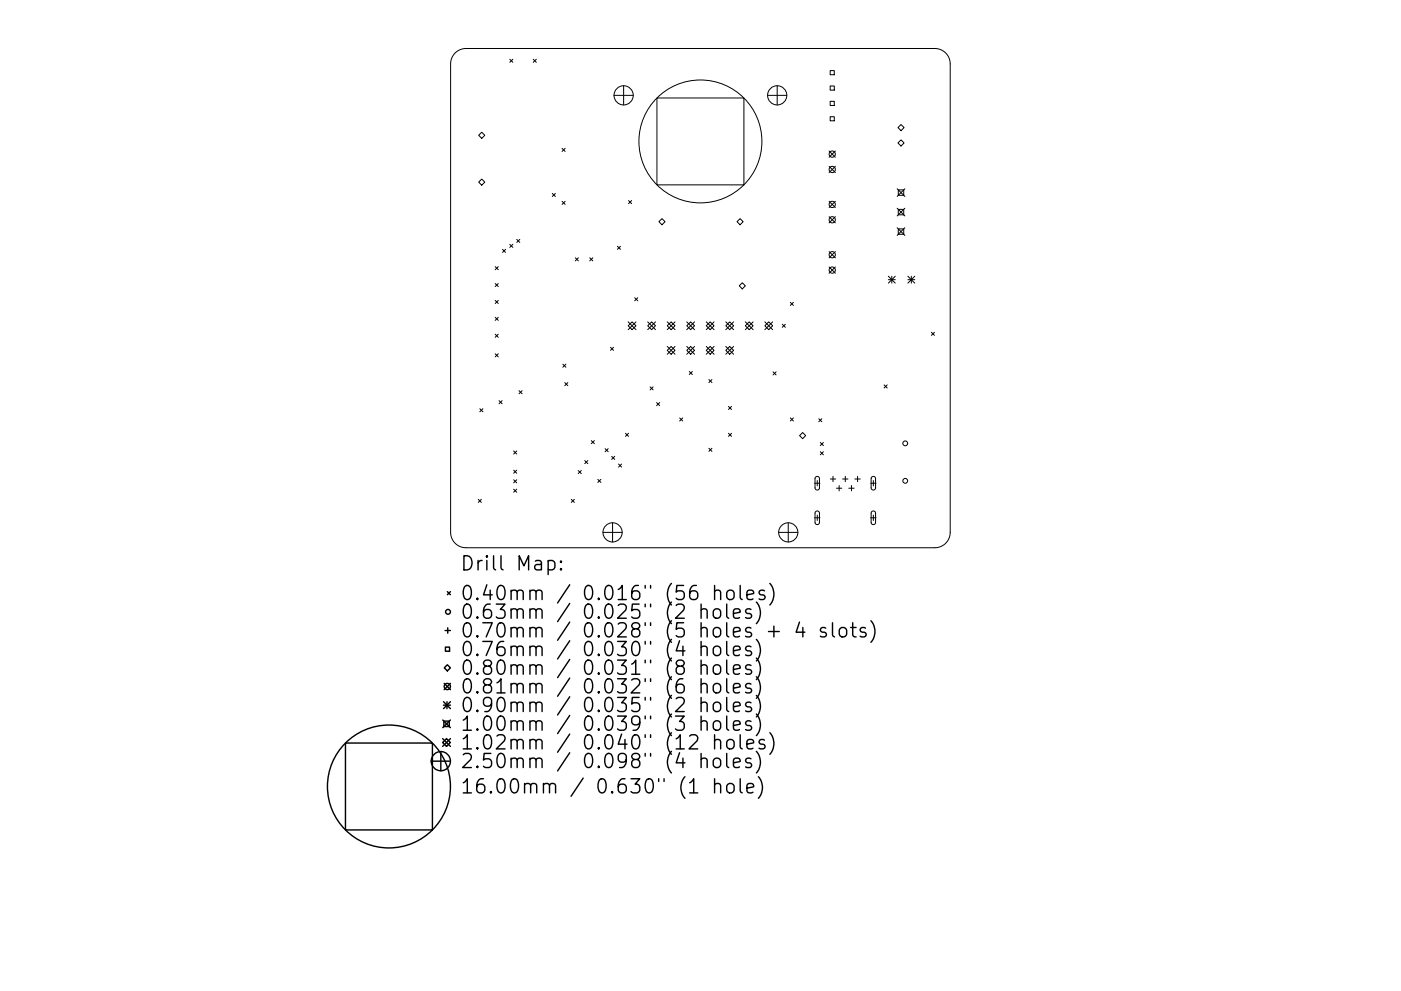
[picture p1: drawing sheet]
<svg xmlns="http://www.w3.org/2000/svg" width="297mm" height="210mm" viewBox="0 0 297 210" stroke-linecap="round" stroke-linejoin="round" font-family="sans-serif">
<defs><g id="words">
<g font-size="4.2">
<text x="97.5" y="121.1">Drill Map:</text>
<text x="97.5" y="127.4">0.40mm / 0.016&quot; (56 holes)</text>
<text x="97.5" y="131.3">0.63mm / 0.025&quot; (2 holes)</text>
<text x="97.5" y="135.3">0.70mm / 0.028&quot; (5 holes + 4 slots)</text>
<text x="97.5" y="139.2">0.76mm / 0.030&quot; (4 holes)</text>
<text x="97.5" y="143.2">0.80mm / 0.031&quot; (8 holes)</text>
<text x="97.5" y="147.2">0.81mm / 0.032&quot; (6 holes)</text>
<text x="97.5" y="151.1">0.90mm / 0.035&quot; (2 holes)</text>
<text x="97.5" y="155.1">1.00mm / 0.039&quot; (3 holes)</text>
<text x="97.5" y="159">1.02mm / 0.040&quot; (12 holes)</text>
<text x="97.5" y="163">2.50mm / 0.098&quot; (4 holes)</text>
<text x="97.5" y="168.4">16.00mm / 0.630&quot; (1 hole)</text>
</g>
</g></defs>
<g fill="none" stroke="#000" stroke-width=".21">
<path d="M96.5 11.2a3.3 3.3 0 0 1 2.3-.9h99.4a3.3 3.3 0 0 1 3.3 3.2v99.5a3.3 3.3 0 0 1-3.3 3.2h-99.4a3.3 3.3 0 0 1-3.3-3.2v-99.5a3.3 3.3 0 0 1 1-2.3zM108.1 12.6l.6 .6M108.7 12.6l-.6 .6M113.1 12.6l.6 .6M113.7 12.6l-.6 .6M132.2 18.2v4.1M164.8 18.2v4.1M176 15h.9v.9h-.9zM176 18.2h.9v.9h-.9zM101.5 38.6l.6-.6 .7 .6-.7 .7zM102.1 28.1l.7 .6-.7 .7-.6-.7zM119.2 31.5l.6 .6"/>
<path d="M119.8 31.5l-.6 .6M130.2 20.2h4.1M139.3 20.8h18.4v18.4h-18.4zM162.7 20.2h4.1M175.8 32l1.3 1.4M175.8 35.3l1.3 1.3M176 21.5h.9v.9h-.9zM176 24.8h.9v.8h-.9zM177.1 32l-1.3 1.4M177.1 35.3l-1.3 1.3M190.4 27.1l.6-.7 .7 .7-.7 .6zM190.4 30.3l.6-.6 .7 .6-.7 .7z"/>
<path d="M105 56.6l.6 .6M105.6 56.6l-.6 .6M106.5 52.9l.7 .7M107.2 52.9l-.7 .7M108.1 51.8l.6 .7M108.7 51.8l-.6 .7M109.6 50.8l.6 .6M110.2 50.8l-.6 .6M117.1 41l.7 .7M117.8 41l-.7 .7M119.2 42.7l.6 .7M119.8 42.7l-.6 .7"/>
<path d="M122 54.7l.6 .6M122.6 54.7l-.6 .6M125 54.7l.7 .6M125.7 54.7l-.7 .6M130.9 52.3l.7 .6M131.6 52.3l-.7 .6M133.3 42.6l.6 .6M133.9 42.6l-.6 .6M139.7 47l.7-.6 .6 .6-.6 .7zM156.3 47l.6-.6 .7 .6-.7 .7zM175.8 53.4l1.3 1.3M175.8 56.6l1.3 1.4"/>
<path d="M175.8 42.7l1.3 1.3M175.8 46l1.3 1.3M177.1 46l-1.3 1.3M177.1 53.4l-1.3 1.3M177.1 56.6l-1.3 1.4M177.1 42.7l-1.3 1.3M188.3 58.6l1.5 1.5M188.3 59.3h1.5M189.1 58.6v1.5M189.8 58.6l-1.5 1.5M190.2 40l1.6 1.7M190.2 44.2l1.6 1.6"/>
<path d="M190.2 48.3l1.6 1.7M190.5 40.3h1.1v1.1h-1.1zM190.5 44.4h1.1v1.2h-1.1zM190.5 48.6h1.1v1.1h-1.1zM191.8 40l-1.6 1.7M191.8 44.2l-1.6 1.6M191.8 48.3l-1.6 1.7M192.5 59.3h1.5M192.5 58.6l1.5 1.5M193.2 58.6v1.5M194 58.6l-1.5 1.5M105 60.2l.6 .6"/>
<path d="M105 63.7l.6 .7M105 67.3l.6 .7M105 70.9l.6 .7M105 75.1l.6 .6M105.6 60.2l-.6 .6M105.6 63.7l-.6 .7M105.6 67.3l-.6 .7M105.6 70.9l-.6 .7M105.6 75.1l-.6 .6M119.3 77.3l.7 .6M120 77.3l-.7 .6M129.4 73.7l.7 .6"/>
<path d="M130.1 73.7l-.7 .6M133.2 69.1l.8-.8 .8 .8-.8 .8zM133.2 68.3l1.6 1.6M134.6 63.2l.6 .6M134.8 68.3l-1.6 1.6M135.2 63.2l-.6 .6M137.3 68.3l1.7 1.6M138.2 68.3l.8 .8-.8 .8-.9-.8zM139 68.3l-1.7 1.6M141.5 68.3l1.6 1.6M141.5 73.5l1.6 1.7M142.3 68.3l.8 .8-.8 .8-.8-.8z"/>
<path d="M142.3 73.5l.8 .8-.8 .9-.8-.9zM143.1 68.3l-1.6 1.6M143.1 73.5l-1.6 1.7M145.6 68.3l1.7 1.6M145.6 73.5l1.7 1.7M146.1 78.8l.7 .7M146.4 68.3l.9 .8-.9 .8-.8-.8zM146.4 73.5l.9 .8-.9 .9-.8-.9zM146.8 78.8l-.7 .7M147.3 68.3l-1.7 1.6M147.3 73.5l-1.7 1.7M149.7 69.1l.9-.8 .8 .8-.8 .8z"/>
<path d="M149.7 68.3l1.7 1.6M149.7 73.5l1.7 1.7M150.6 73.5l.8 .8-.8 .9-.9-.9zM151.4 68.3l-1.7 1.6M151.4 73.5l-1.7 1.7M153.9 68.3l1.6 1.6M153.9 73.5l1.6 1.7M154.7 68.3l.8 .8-.8 .8-.8-.8zM154.7 73.5l.8 .8-.8 .9-.8-.9zM155.5 73.5l-1.6 1.7M155.5 68.3l-1.6 1.6M156.7 60.6l.7-.6 .6 .6-.6 .7z"/>
<path d="M158 69.1l.8-.8 .9 .8-.9 .8zM158 68.3l1.7 1.6M159.7 68.3l-1.7 1.6M162.2 68.3l1.6 1.6M163 68.3l.8 .8-.8 .8-.8-.8zM163.8 68.3l-1.6 1.6M163.9 78.9l.7 .6M164.6 78.9l-.7 .6M165.9 68.8l.6 .6M166.5 68.8l-.6 .6M167.6 64.1l.6 .7M168.2 64.1l-.6 .7"/>
<path d="M197.5 70.5l.6 .7M198.1 70.5l-.6 .7M101.7 86.7l.7 .7M102.4 86.7l-.7 .7M105.8 85l.7 .7M106.5 85l-.7 .7M108.9 95.7l.7 .6M108.9 99.8l.7 .6M109.6 95.7l-.7 .6M109.6 99.8l-.7 .6M110 82.9l.7 .6M110.7 82.9l-.7 .6"/>
<path d="M119.7 81.2l.7 .6M120.4 81.2l-.7 .6M122.6 99.8l.6 .7M123.2 99.8l-.6 .7M124 97.7l.6 .7M124.6 97.7l-.6 .7M125.4 93.5l.6 .6M126 93.5l-.6 .6M128.3 95.2l.6 .6M128.9 95.2l-.6 .6M129.7 96.8l.6 .7M130.3 96.8l-.6 .7"/>
<path d="M131.1 98.4l.7 .7M131.8 98.4l-.7 .7M132.6 91.9l.7 .7M133.3 91.9l-.7 .7M137.8 82.1l.7 .6M138.5 82.1l-.7 .6M139.2 85.4l.7 .7M139.9 85.4l-.7 .7M144.1 88.7l.7 .6M144.8 88.7l-.7 .6M150.3 80.5l.6 .7M150.3 95.1l.6 .7"/>
<path d="M150.9 80.5l-.6 .7M150.9 95.1l-.6 .7M154.4 86.2l.7 .7M154.4 91.9l.7 .7M155.1 86.2l-.7 .7M155.1 91.9l-.7 .7M167.6 88.7l.6 .6M168.2 88.7l-.6 .6M170.2 91.8l.6 .6-.6 .7-.7-.7zM173.6 88.8l.6 .7M173.9 93.9l.7 .6M173.9 95.8l.7 .7"/>
<path d="M174.2 88.8l-.6 .7M174.6 93.9l-.7 .6M174.6 95.8l-.7 .7M187.4 81.7l.7 .6M188.1 81.7l-.7 .6M101.4 105.9l.7 .7M102.1 105.9l-.7 .7M108.9 101.8l.7 .6M108.9 103.8l.7 .6M109.6 101.8l-.7 .6M109.6 103.8l-.7 .6M121.1 105.9l.7 .7"/>
<path d="M121.8 105.9l-.7 .7M126.7 101.7l.7 .7M127.4 101.7l-.7 .7M127.8 113h4.1M129.9 110.9v4.1M165.1 113h4.1M167.1 110.9v4.1M172.7 102.5h1.1M172.7 109.9h1.1M172.9 101.2l.5-.1 .3 .4v2.1l-.3 .4-.4-.1-.2-.3v-2.1zM172.9 108.5l.5-.1 .3 .4v2.1l-.3 .4-.4-.1-.2-.3v-2.1zM173.3 102v1.1"/>
<path d="M173.3 109.3v1.1M176 101.6h1.2M176.6 101.1v1.1M177.3 103.6h1.2M177.9 103v1.2M178.6 101.6h1.2M179.2 101.1v1.1M180 103.6h1.1M180.5 103v1.2M181.3 101.6h1.1M181.8 101.1v1.1M184.6 102.5h1.1"/>
<path d="M184.6 109.9h1.1M184.8 101.2l.5-.1 .3 .4v2.1l-.4 .4-.3-.1-.2-.3v-2.1zM184.8 108.5l.5-.1 .3 .4v2.1l-.4 .4-.3-.1-.2-.3v-2.1zM185.2 102v1.1M185.2 109.3v1.1"/>
<circle cx="132.2" cy="20.2" r="2.04"/>
<circle cx="148.5" cy="30" r="13"/>
<circle cx="164.8" cy="20.2" r="2.04"/>
<circle cx="176.4" cy="32.7" r=".66"/>
<circle cx="176.4" cy="36" r=".66"/>
<circle cx="176.4" cy="46.6" r=".66"/>
<circle cx="176.4" cy="54" r=".66"/>
<circle cx="176.4" cy="43.4" r=".66"/>
<circle cx="176.4" cy="57.3" r=".66"/>
<circle cx="191.9" cy="94.1" r=".51"/>
<circle cx="129.9" cy="113" r="2.04"/>
<circle cx="167.1" cy="113" r="2.04"/>
<circle cx="191.9" cy="102" r=".51"/>
</g>
<g fill="none" stroke="#000" stroke-width=".3">
<path d="M116.2 119.1l.9-.2 .5 .6v.8l-.2 .5-.3 .1-.9-.1M118.9 119.1l.2 .1-.2 .1-.1-.1 .1-.1v.2M94.4 133.8h1.1M94.4 137.3h.9v.9h-.9zM94.8 125.5l.7 .7M94.9 133.2v1.1M95.5 125.5l-.7 .7M118.9 120.6l.2 .2-.2 .1-.1-.1 .1-.2v.3M148.6 129.5a.74 .74 0 0 1 1.3 .1v1.6M148.6 137.4a.74 .74 0 0 1 1.3 .1v1.6M148.6 128.2v3M148.6 136.1v3"/>
<path d="M151.4 129.5a.81 .81 0 0 1 .8-.3 .81 .81 0 0 1 .6 .5v.9a.81 .81 0 0 1-.8 .6 .81 .81 0 0 1-.8-.6v-.9zM151.4 137.4a.81 .81 0 0 1 .8-.3 .81 .81 0 0 1 .6 .6v.8a.81 .81 0 0 1-.8 .6 .81 .81 0 0 1-.8-.6v-.8zM151.5 125.5a.74 .74 0 0 1 1.3 .1v1.6M151.5 124.2v3M154.1 128.2v2.5l.4 .5M154.1 136.1v2.6l.4 .4M154.2 125.5a.81 .81 0 0 1 .8-.3 .81 .81 0 0 1 .6 .6v.8a.81 .81 0 0 1-.7 .6 .81 .81 0 0 1-.8-.6v-.8zM155.5 130.2l1.4-.3-.1-.6-.9-.1-.4 .4v1.1l.1 .3 .3 .2 .9-.2M155.5 138.1l1.4-.3-.1-.6-.9-.1-.4 .4v1.2l.1 .2 .3 .2 .9-.2M156.9 124.2v2.6l.5 .4M158.4 126.2l1.4-.3-.2-.5-.8-.2-.4 .4v1.2l.1 .3 .3 .1 .8-.1M159.2 129.3l-.7-.1-.4 .4 .1 .4 1 .3 .2 .3-.2 .4-.3 .2-.8-.2"/>
<path d="M159.2 137.2l-.7-.1-.4 .4 .1 .4 1 .3 .2 .3-.2 .4-.3 .2-.8-.2M160.4 127.7a3.4 3.4 0 0 1 0 4.6M160.4 135.7a3.4 3.4 0 0 1 0 4.5M160.4 139.6a3.4 3.4 0 0 1 0 4.6M162.1 125.4l-.7-.2-.5 .4 .2 .5 1 .3 .1 .2-.1 .5-.3 .1-.9-.1M162.9 134h2.3M163.2 123.8a3.4 3.4 0 0 1 0 4.6M164.1 132.8v2.3M169.5 132l-.7 2.1h1.8M170.2 133.1v2M175.1 133.3l-.7-.2-.5 .5 .2 .4 1 .3 .1 .3-.1 .4-.3 .1-.9-.1M176.5 132.1v2.6l.4 .4"/>
<path d="M178.1 133.4a.81 .81 0 0 1 .8-.3 .81 .81 0 0 1 .6 .6v.9a.81 .81 0 0 1-.8 .6 .81 .81 0 0 1-.8-.6v-.9zM180.4 133.1h1.1M180.8 132.1v2.6l.1 .3 .6 .1M183.5 133.3l-.7-.2-.4 .5 .1 .4 1 .3 .1 .3-.1 .4-.3 .1-.8-.1M184.6 131.7a3.4 3.4 0 0 1 0 4.6M73.2 157.6h18.5v18.5h-18.5zM93.5 159.5v4M93.8 156.7l1.7 1.7M93.9 152.8l1.6 1.6M94 148.9l1.5 1.4M94 149.6h1.5M94.1 153h1.2v1.1h-1.2z"/>
<path d="M94.2 145l1.3 1.3M94.7 156.7l.8 .8-.8 .9-.9-.9zM94.8 148.9v1.4M94.8 141l.7 .7-.7 .6-.6-.6zM95.5 145l-1.3 1.3M95.5 148.9l-1.5 1.4M95.5 152.8l-1.6 1.6M95.5 156.7l-1.7 1.7M148.6 141.3a.74 .74 0 0 1 1.3 .2v1.5M148.6 145.3a.74 .74 0 0 1 1.3 .1v1.6M148.6 149.3a.75 .75 0 0 1 1.3 .1v1.6M148.6 153.2a.74 .74 0 0 1 1.3 .2v1.5"/>
<path d="M148.6 140v3M148.6 144v3M148.6 148v3M148.6 151.9v3M148.6 159.8v3M151.4 141.3a.81 .81 0 0 1 .8-.3 .81 .81 0 0 1 .6 .6v.9a.81 .81 0 0 1-.8 .6 .81 .81 0 0 1-.8-.6v-.9zM151.4 145.3a.81 .81 0 0 1 .8-.3 .81 .81 0 0 1 .6 .6v.8a.81 .81 0 0 1-.8 .6 .81 .81 0 0 1-.8-.6v-.8zM151.4 149.3a.81 .81 0 0 1 .8-.3 .81 .81 0 0 1 .6 .5v.9a.81 .81 0 0 1-.8 .6 .81 .81 0 0 1-.8-.6v-.9zM151.4 153.2a.81 .81 0 0 1 .8-.3 .81 .81 0 0 1 .6 .6v.9a.81 .81 0 0 1-.8 .6 .81 .81 0 0 1-.8-.6v-.9zM151.5 157.2a.74 .74 0 0 1 1.3 .1v1.6M151.5 155.9v3M154.1 140v2.6l.4 .4"/>
<path d="M154.1 144v2.6l.4 .4M154.1 148v2.5l.4 .5M154.1 151.9v2.6l.4 .4M154.1 159.8v2.6l.4 .4M154.4 157a.81 .81 0 0 1 1.2 .5v.8a.81 .81 0 0 1-.7 .6 .81 .81 0 0 1-.8-.6v-.8zM155.5 142l1.4-.2-.1-.6-.9-.2-.4 .5v1.1l.1 .3 .3 .1 .9-.1M155.5 146l1.4-.3-.1-.5-.9-.2-.4 .4v1.2l.1 .3 .3 .1 .9-.1M155.5 150l1.4-.3-.1-.6-.9-.1-.4 .4v1.1l.1 .3 .3 .2 .9-.2M155.5 153.9l1.4-.3-.1-.5-.9-.2-.4 .5v1.1l.1 .3 .3 .1 .9-.1M156.9 155.9v2.6l.5 .4M158.4 157.9l1.4-.3-.2-.6-.8-.1-.4 .4v1.2l.1 .2 .3 .2 .8-.2M159.2 141.2l-.7-.2-.4 .5 .1 .4 1 .3 .2 .3-.2 .4-.3 .1-.8-.1"/>
<path d="M159.2 145.2l-.7-.2-.4 .4 .1 .5 1 .3 .2 .2-.2 .5-.3 .1-.8-.1M159.2 149.1l-.7-.1-.4 .4 .1 .4 1 .3 .2 .3-.2 .4-.3 .2-.8-.2M159.2 153.1l-.7-.2-.4 .5 .1 .4 1 .3 .2 .3-.2 .4-.3 .1-.8-.1M160.4 143.6a3.4 3.4 0 0 1 0 4.6M160.4 147.5a3.4 3.4 0 0 1 0 4.6M160.4 151.5a3.4 3.4 0 0 1 0 4.6M160.4 159.4a3.4 3.4 0 0 1 0 4.6M162.1 157l-.7-.1-.5 .4 .2 .4 1 .3 .1 .3-.1 .4-.3 .2-.9-.2M163.2 155.5a3.4 3.4 0 0 1 0 4.5M91.4 161.5h4.1M146.2 166.1l.9-.9v3M146.2 168.2h1.7"/>
<path d="M148.6 161.1a.74 .74 0 0 1 1.3 .2v1.5M151.4 161.1a.81 .81 0 0 1 .8-.3 .81 .81 0 0 1 .6 .6v.9a.81 .81 0 0 1-.8 .6 .81 .81 0 0 1-.8-.6v-.9zM151.5 166.5a.75 .75 0 0 1 1.3 .2v1.5M151.5 165.2v3M154.4 166.4a.81 .81 0 0 1 1.2 .4v.9a.81 .81 0 0 1-.7 .6 .81 .81 0 0 1-.8-.6v-.9zM155.5 161.8l1.4-.2-.1-.6-.9-.2-.4 .5v1.1l.1 .3 .3 .1 .9-.1M156.9 165.2v2.6l.5 .4M158.4 167.2l1.4-.3-.2-.5-.8-.2-.4 .5v1.1l.1 .3 .3 .1 .8-.1M159.2 161l-.7-.2-.4 .5 .1 .4 1 .3 .2 .3-.2 .4-.3 .1-.8-.1M160.8 164.8a3.4 3.4 0 0 1 0 4.6"/>
<circle cx="95" cy="129.8" r=".51"/>
<circle cx="94.8" cy="145.7" r=".66"/>
<circle cx="82.5" cy="166.9" r="13"/>
<circle cx="93.5" cy="161.5" r="2.04"/>
</g>
<use href="#words"/>
</svg>
